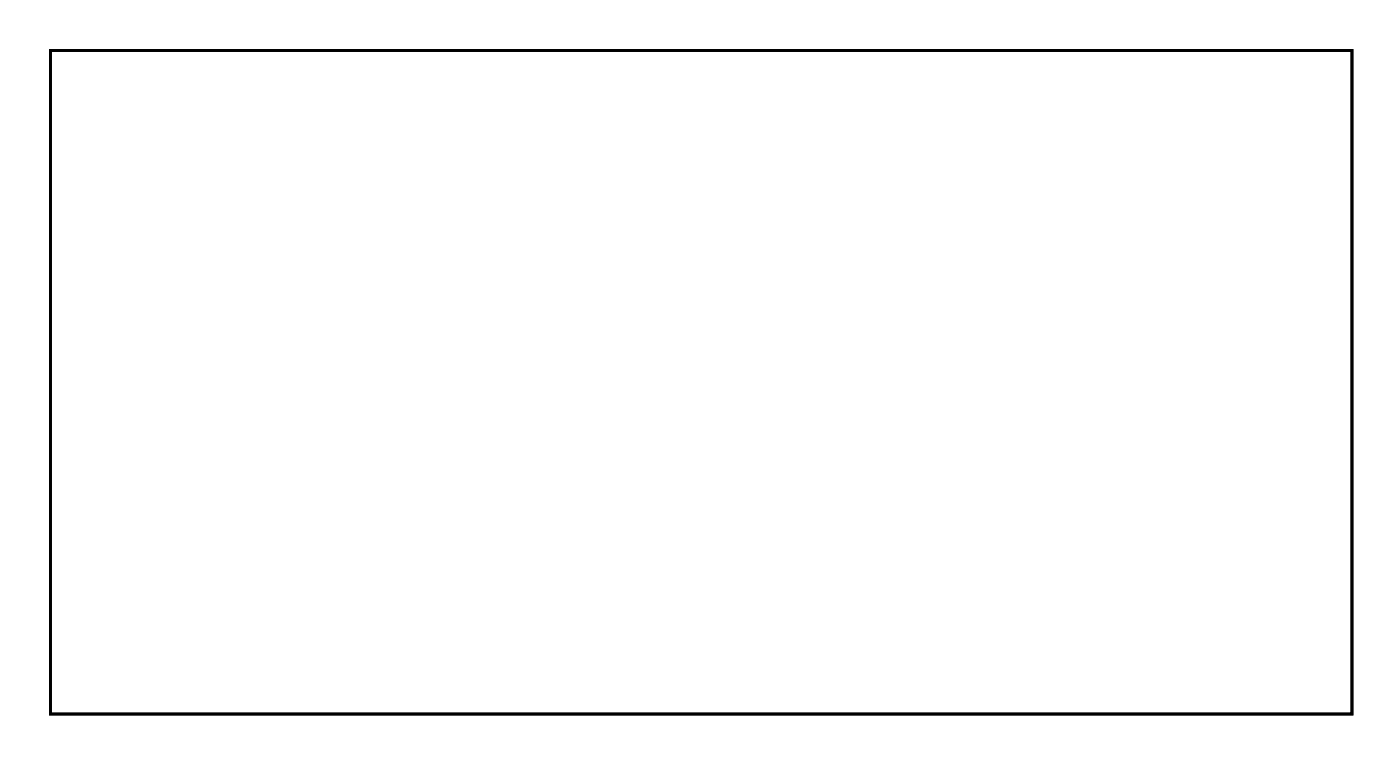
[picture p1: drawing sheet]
<svg xmlns="http://www.w3.org/2000/svg" width="101mm" height="55mm" viewBox="0 0 101 55" stroke-linecap="round" stroke-linejoin="round" font-family="sans-serif">
<path d="M3.6 3.6h93.8v47.8h-93.8z" fill="none" stroke="#000" stroke-width=".2"/>
<path d="M3.6 3.6h93.8v47.8h-93.8zM3.6 3.6v47.8h93.8v-47.8z" fill="#000"/>
<circle cx="11.9" cy="30.7" r=".7" fill="#fff"/>
<circle cx="11.9" cy="30.7" r=".7" fill="none" stroke="#fff" stroke-width=".76" stroke-linecap="butt"/>
<circle cx="22" cy="30.7" r=".7" fill="#fff"/>
<circle cx="22" cy="30.7" r=".7" fill="none" stroke="#fff" stroke-width=".76" stroke-linecap="butt"/>
<circle cx="34.4" cy="30.7" r=".7" fill="#fff"/>
<circle cx="34.4" cy="30.7" r=".7" fill="none" stroke="#fff" stroke-width=".76" stroke-linecap="butt"/>
<circle cx="44.6" cy="30.7" r=".7" fill="#fff"/>
<circle cx="44.6" cy="30.7" r=".7" fill="none" stroke="#fff" stroke-width=".76" stroke-linecap="butt"/>
<circle cx="56.6" cy="30.7" r=".7" fill="#fff"/>
<circle cx="56.6" cy="30.7" r=".7" fill="none" stroke="#fff" stroke-width=".76" stroke-linecap="butt"/>
<circle cx="66.7" cy="30.7" r=".7" fill="#fff"/>
<circle cx="66.7" cy="30.7" r=".7" fill="none" stroke="#fff" stroke-width=".76" stroke-linecap="butt"/>
<circle cx="78.9" cy="31.1" r=".7" fill="#fff"/>
<circle cx="78.9" cy="31.1" r=".7" fill="none" stroke="#fff" stroke-width=".76" stroke-linecap="butt"/>
<circle cx="89" cy="31.1" r=".7" fill="#fff"/>
<circle cx="89" cy="31.1" r=".7" fill="none" stroke="#fff" stroke-width=".76" stroke-linecap="butt"/>
<path d="M18.8 37.9h1.6v1.6h-1.6z" fill="#fff"/>
<path d="M18.8 37.9h1.6v1.6h-1.6z" fill="none" stroke="#fff" stroke-width=".76" stroke-linecap="butt"/>
<circle cx="19.6" cy="38.7" r=".79" fill="#fff"/>
<circle cx="19.6" cy="38.7" r=".79" fill="none" stroke="#fff" stroke-width=".76" stroke-linecap="butt"/>
<circle cx="12" cy="38.7" r=".79" fill="#fff"/>
<circle cx="12" cy="38.7" r=".79" fill="none" stroke="#fff" stroke-width=".76" stroke-linecap="butt"/>
<path d="M41.4 37.9h1.5v1.6h-1.5z" fill="#fff"/>
<path d="M41.4 37.9h1.5v1.6h-1.5z" fill="none" stroke="#fff" stroke-width=".76" stroke-linecap="butt"/>
<circle cx="42.1" cy="38.7" r=".79" fill="#fff"/>
<circle cx="42.1" cy="38.7" r=".79" fill="none" stroke="#fff" stroke-width=".76" stroke-linecap="butt"/>
<circle cx="34.6" cy="38.7" r=".79" fill="#fff"/>
<circle cx="34.6" cy="38.7" r=".79" fill="none" stroke="#fff" stroke-width=".76" stroke-linecap="butt"/>
<path d="M85.8 37.9h1.6v1.6h-1.6z" fill="#fff"/>
<path d="M85.8 37.9h1.6v1.6h-1.6z" fill="none" stroke="#fff" stroke-width=".76" stroke-linecap="butt"/>
<circle cx="86.6" cy="38.7" r=".79" fill="#fff"/>
<circle cx="86.6" cy="38.7" r=".79" fill="none" stroke="#fff" stroke-width=".76" stroke-linecap="butt"/>
<circle cx="79" cy="38.7" r=".79" fill="#fff"/>
<circle cx="79" cy="38.7" r=".79" fill="none" stroke="#fff" stroke-width=".76" stroke-linecap="butt"/>
<path d="M63.8 37.9h1.6v1.6h-1.6z" fill="#fff"/>
<path d="M63.8 37.9h1.6v1.6h-1.6z" fill="none" stroke="#fff" stroke-width=".76" stroke-linecap="butt"/>
<circle cx="64.6" cy="38.7" r=".79" fill="#fff"/>
<circle cx="64.6" cy="38.7" r=".79" fill="none" stroke="#fff" stroke-width=".76" stroke-linecap="butt"/>
<circle cx="57" cy="38.7" r=".79" fill="#fff"/>
<circle cx="57" cy="38.7" r=".79" fill="none" stroke="#fff" stroke-width=".76" stroke-linecap="butt"/>
<path d="M53.8 48h1.5v1.5h-1.5z" fill="#fff"/>
<path d="M53.8 48h1.5v1.5h-1.5z" fill="none" stroke="#fff" stroke-width=".76" stroke-linecap="butt"/>
<circle cx="54.6" cy="48.7" r=".76" fill="#fff"/>
<circle cx="54.6" cy="48.7" r=".76" fill="none" stroke="#fff" stroke-width=".76" stroke-linecap="butt"/>
<circle cx="50.7" cy="48.7" r=".76" fill="#fff"/>
<circle cx="50.7" cy="48.7" r=".76" fill="none" stroke="#fff" stroke-width=".76" stroke-linecap="butt"/>
<circle cx="46.9" cy="48.7" r=".76" fill="#fff"/>
<circle cx="46.9" cy="48.7" r=".76" fill="none" stroke="#fff" stroke-width=".76" stroke-linecap="butt"/>
<circle cx="43.1" cy="48.7" r=".76" fill="#fff"/>
<circle cx="43.1" cy="48.7" r=".76" fill="none" stroke="#fff" stroke-width=".76" stroke-linecap="butt"/>
<circle cx="39.3" cy="48.7" r=".76" fill="#fff"/>
<circle cx="39.3" cy="48.7" r=".76" fill="none" stroke="#fff" stroke-width=".76" stroke-linecap="butt"/>
<circle cx="94.6" cy="13.7" r="1.1" fill="#fff"/>
<circle cx="94.6" cy="13.7" r="1.1" fill="none" stroke="#fff" stroke-width=".25"/>
<circle cx="6.6" cy="13.7" r="1.1" fill="#fff"/>
<circle cx="6.6" cy="13.7" r="1.1" fill="none" stroke="#fff" stroke-width=".25"/>
<circle cx="7.6" cy="47.7" r="1.1" fill="#fff"/>
<circle cx="7.6" cy="47.7" r="1.1" fill="none" stroke="#fff" stroke-width=".25"/>
<circle cx="94.6" cy="47.7" r="1.1" fill="#fff"/>
<circle cx="94.6" cy="47.7" r="1.1" fill="none" stroke="#fff" stroke-width=".25"/>
<circle cx="74.6" cy="7.7" r="1.6" fill="#fff"/>
<circle cx="74.6" cy="7.7" r="1.6" fill="none" stroke="#fff" stroke-width="1.1" stroke-linecap="butt"/>
<circle cx="74.6" cy="20.2" r="1.6" fill="#fff"/>
<circle cx="74.6" cy="20.2" r="1.6" fill="none" stroke="#fff" stroke-width="1.1" stroke-linecap="butt"/>
<circle cx="52.6" cy="7.7" r="1.6" fill="#fff"/>
<circle cx="52.6" cy="7.7" r="1.6" fill="none" stroke="#fff" stroke-width="1.1" stroke-linecap="butt"/>
<circle cx="52.6" cy="20.2" r="1.6" fill="#fff"/>
<circle cx="52.6" cy="20.2" r="1.6" fill="none" stroke="#fff" stroke-width="1.1" stroke-linecap="butt"/>
<circle cx="30.6" cy="7.7" r="1.6" fill="#fff"/>
<circle cx="30.6" cy="7.7" r="1.6" fill="none" stroke="#fff" stroke-width="1.1" stroke-linecap="butt"/>
<circle cx="30.6" cy="20.2" r="1.6" fill="#fff"/>
<circle cx="30.6" cy="20.2" r="1.6" fill="none" stroke="#fff" stroke-width="1.1" stroke-linecap="butt"/>
<circle cx="8.6" cy="7.7" r="1.6" fill="#fff"/>
<circle cx="8.6" cy="7.7" r="1.6" fill="none" stroke="#fff" stroke-width="1.1" stroke-linecap="butt"/>
<circle cx="8.6" cy="20.2" r="1.6" fill="#fff"/>
<circle cx="8.6" cy="20.2" r="1.6" fill="none" stroke="#fff" stroke-width="1.1" stroke-linecap="butt"/>
</svg>
